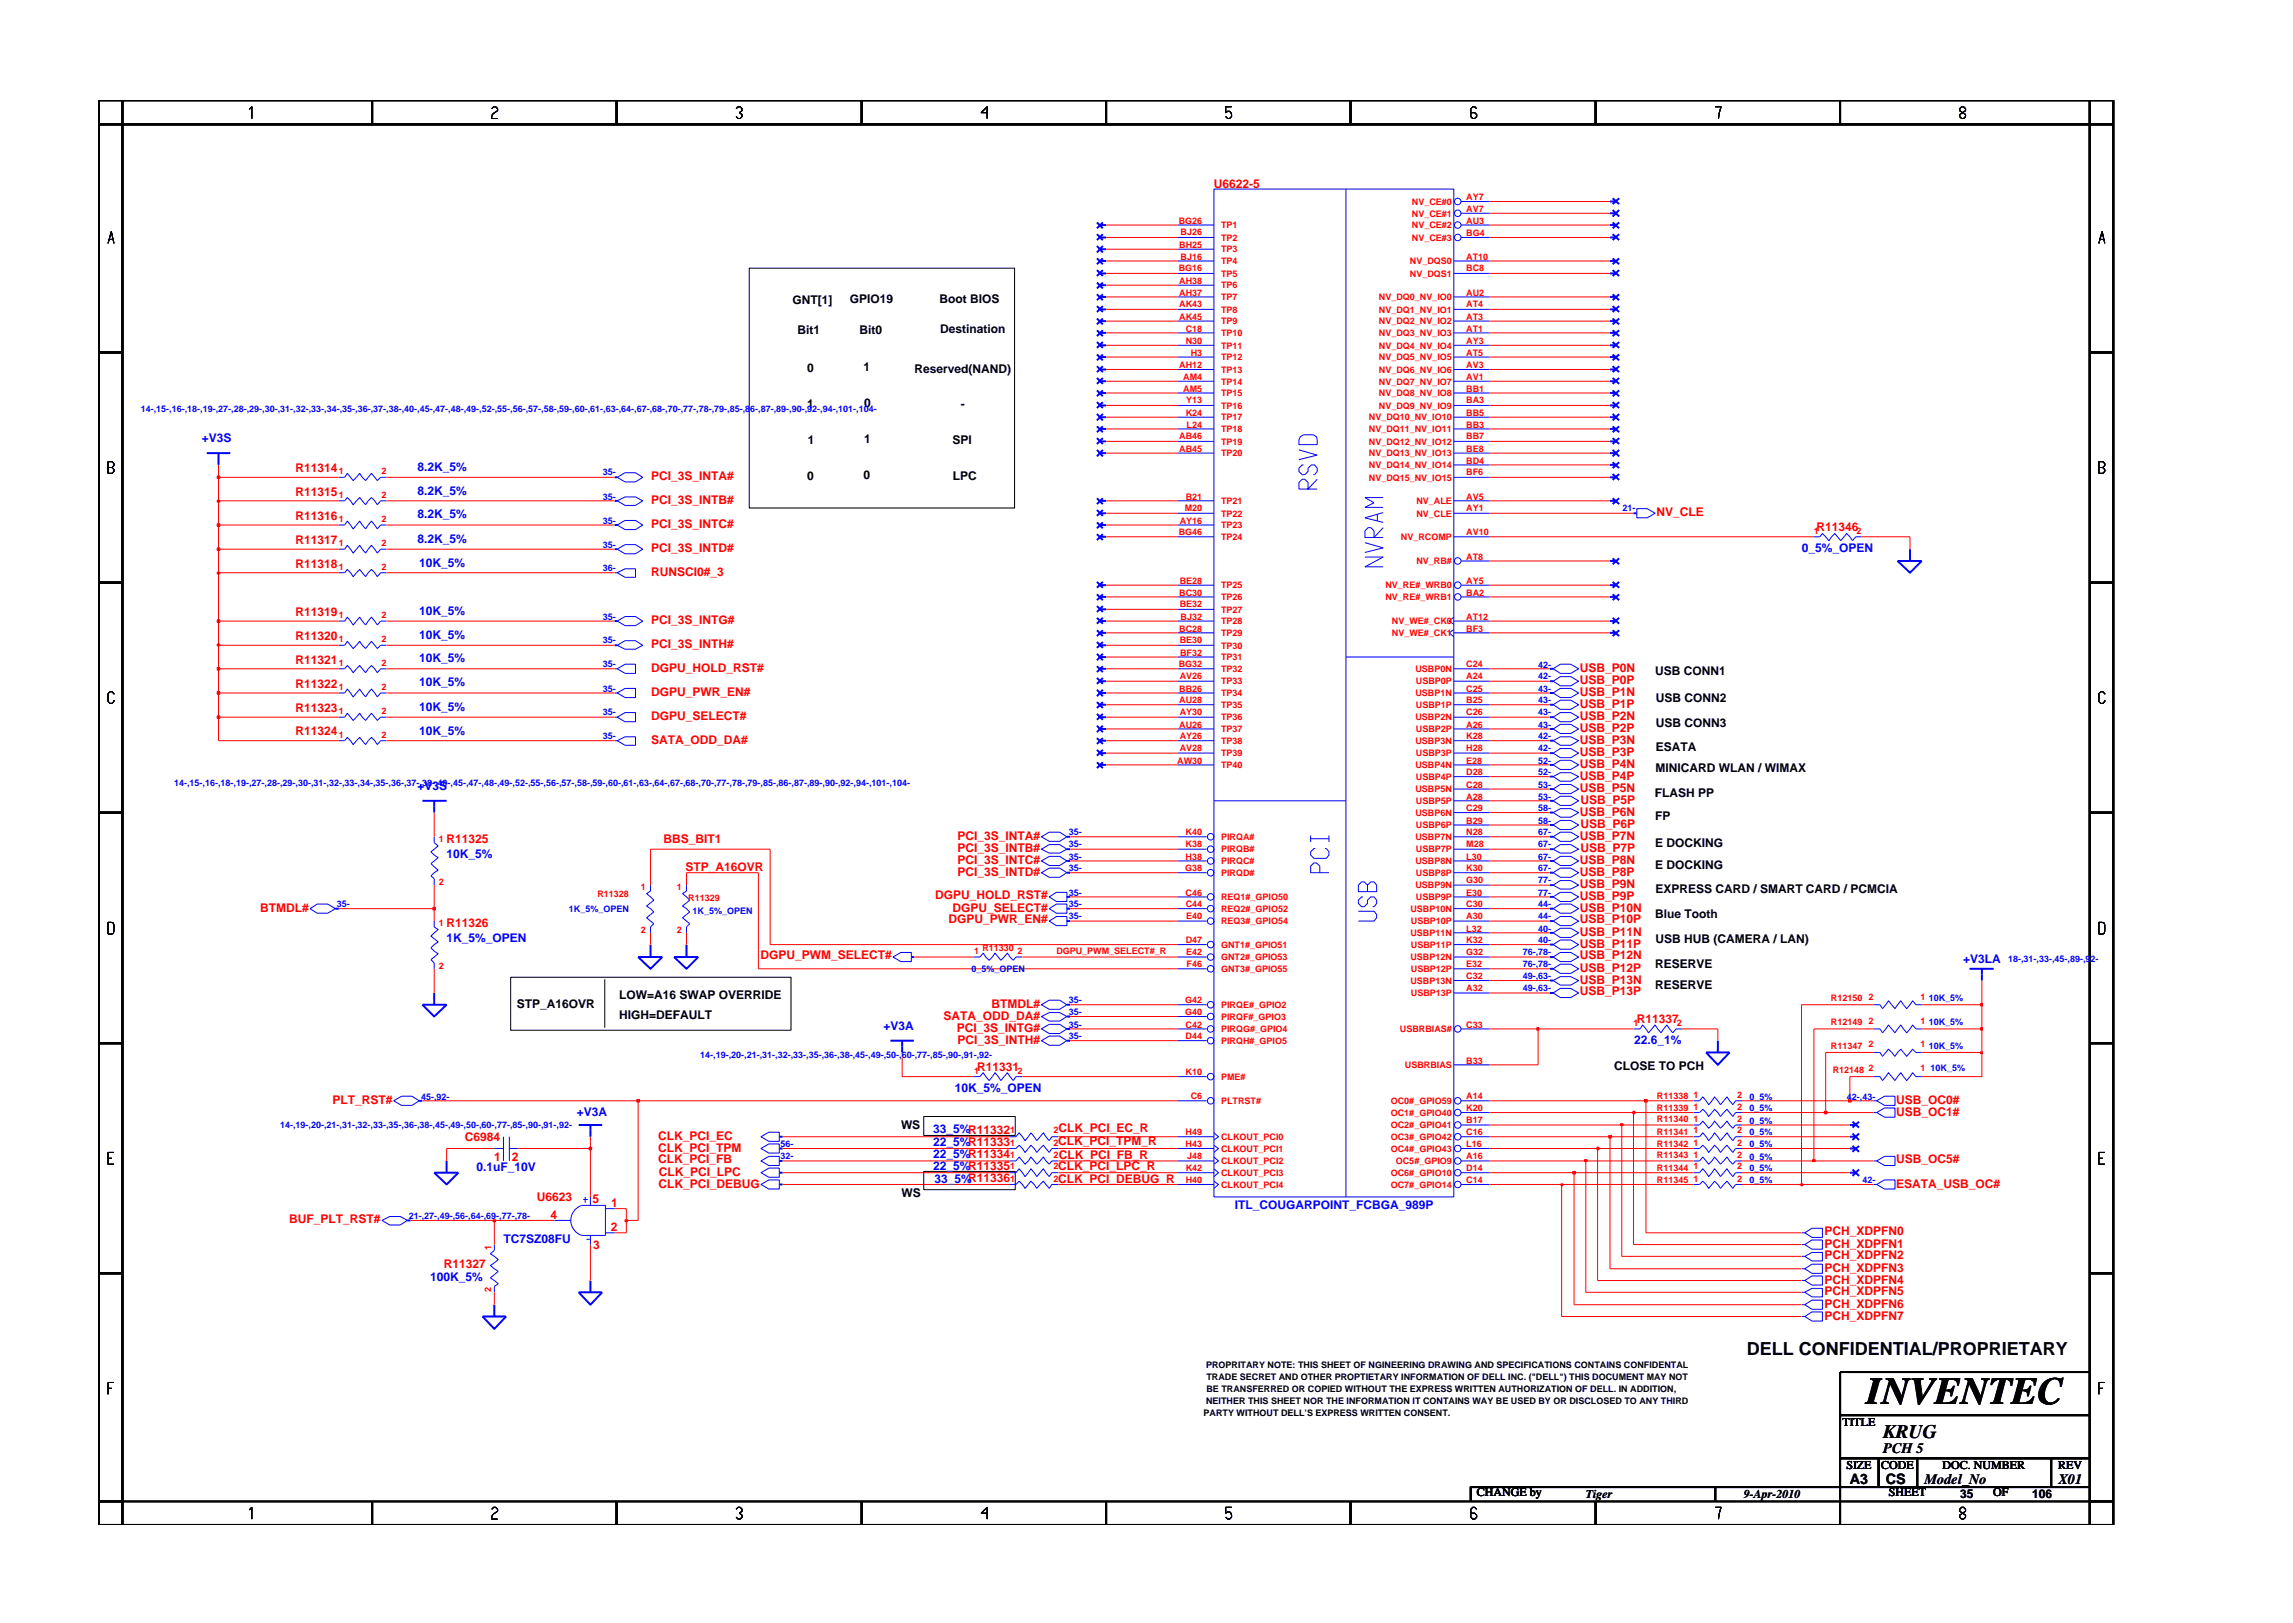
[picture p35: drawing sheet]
<svg xmlns="http://www.w3.org/2000/svg" width="297mm" height="210mm" viewBox="0 0 297 210" stroke-linecap="round" stroke-linejoin="round" font-family="sans-serif">
<defs><g id="words">
<text font-size="5" x="241.8" y="181.9">INVENTEC</text>
<text font-size="2.5" x="244" y="186.3">KRUG</text>
<text font-size="2.3" x="226.3" y="175.5">DELL CONFIDENTIAL/PROPRIETARY</text>
<g font-size="1.9">
<text x="244" y="188.2">PCH 5</text>
<text x="239.6" y="192.2">A3</text>
<text x="244.3" y="192.3">CS</text>
<text x="249.3" y="192.2">Model_No</text>
<text x="266.6" y="192.2">X01</text>
</g>
<g font-size="1.6" fill="#f00">
<text x="157.3" y="24.3">U6622-5</text>
<text x="38.3" y="64.2">R11315</text>
<text x="38.3" y="61.2">R11314</text>
<text x="84.4" y="65.3">PCI_3S_INTB#</text>
<text x="84.4" y="62.2">PCI_3S_INTA#</text>
<text x="38.3" y="67.3">R11316</text>
<text x="38.3" y="70.5">R11317</text>
<text x="84.4" y="68.4">PCI_3S_INTC#</text>
<text x="84.4" y="71.5">PCI_3S_INTD#</text>
<text x="214.6" y="66.8">NV_CLE</text>
<text x="235.3" y="68.8">R11346</text>
<text x="38.3" y="73.6">R11318</text>
<text x="84.4" y="74.6">RUNSCI0#_3</text>
<text x="38.3" y="79.8">R11319</text>
<text x="38.3" y="82.9">R11320</text>
<text x="84.4" y="80.9">PCI_3S_INTG#</text>
<text x="84.4" y="84">PCI_3S_INTH#</text>
<text x="38.3" y="89.1">R11322</text>
<text x="38.3" y="86">R11321</text>
<text x="84.4" y="87">DGPU_HOLD_RST#</text>
<text x="204.7" y="87">USB_P0N</text>
<text x="204.7" y="88.6">USB_P0P</text>
<text x="38.3" y="92.2">R11323</text>
<text x="38.3" y="95.3">R11324</text>
<text x="84.4" y="93.3">DGPU_SELECT#</text>
<text x="84.4" y="90.2">DGPU_PWR_EN#</text>
<text x="204.7" y="94.8">USB_P2P</text>
<text x="204.7" y="93.2">USB_P2N</text>
<text x="204.7" y="90.2">USB_P1N</text>
<text x="204.7" y="91.7">USB_P1P</text>
<text x="84.4" y="96.4">SATA_ODD_DA#</text>
<text x="204.7" y="96.4">USB_P3N</text>
<text x="204.7" y="97.9">USB_P3P</text>
<text x="204.7" y="101">USB_P4P</text>
<text x="204.7" y="99.5">USB_P4N</text>
<text x="204.7" y="105.7">USB_P6N</text>
<text x="204.7" y="102.6">USB_P5N</text>
<text x="204.8" y="104.1">USB_P5P</text>
<text x="204.8" y="107.3">USB_P6P</text>
<text x="57.9" y="109.2">R11325</text>
<text x="85.9" y="109.2">BBS_BIT1</text>
<text x="88.8" y="112.9">STP_A16OVR</text>
<text x="124" y="108.8">PCI_3S_INTA#</text>
<text x="124" y="110.3">PCI_3S_INTB#</text>
<text x="124" y="111.9">PCI_3S_INTC#</text>
<text x="124" y="113.5">PCI_3S_INTD#</text>
<text x="204.7" y="113.5">USB_P8P</text>
<text x="204.7" y="111.9">USB_P8N</text>
<text x="204.7" y="108.8">USB_P7N</text>
<text x="204.8" y="110.3">USB_P7P</text>
<text x="33.7" y="118.1">BTMDL#</text>
<text x="121.2" y="116.5">DGPU_HOLD_RST#</text>
<text x="122.9" y="119.6">DGPU_PWR_EN#</text>
<text x="123.4" y="118.1">DGPU_SELECT#</text>
<text x="204.7" y="118.1">USB_P10N</text>
<text x="204.7" y="115">USB_P9N</text>
<text x="204.7" y="116.6">USB_P9P</text>
<text x="204.7" y="119.6">USB_P10P</text>
<text x="57.9" y="120.1">R11326</text>
<text x="98.5" y="124.3">DGPU_PWM_SELECT#</text>
<text x="204.7" y="121.2">USB_P11N</text>
<text x="204.7" y="122.8">USB_P11P</text>
<text x="204.7" y="124.3">USB_P12N</text>
<text x="204.7" y="125.9">USB_P12P</text>
<text x="128.4" y="130.6">BTMDL#</text>
<text x="204.7" y="127.4">USB_P13N</text>
<text x="204.7" y="128.9">USB_P13P</text>
<text x="122.2" y="132.1">SATA_ODD_DA#</text>
<text x="123.9" y="133.7">PCI_3S_INTG#</text>
<text x="124" y="135.2">PCI_3S_INTH#</text>
<text x="212" y="132.5">R11337</text>
<text x="43.1" y="143">PLT_RST#</text>
<text x="126.6" y="138.7">R11331</text>
<text x="245.6" y="143">USB_OC0#</text>
<text x="60.2" y="147.8">C6984</text>
<text x="85.3" y="149.2">CLK_PCI_TPM</text>
<text x="85.3" y="147.7">CLK_PCI_EC</text>
<text x="137.1" y="148.3">CLK_PCI_TPM_R</text>
<text x="137.1" y="146.6">CLK_PCI_EC_R</text>
<text x="245.6" y="144.5">USB_OC1#</text>
<text x="64" y="150.4">1</text>
<text x="66.3" y="150.4">2</text>
<text x="69.5" y="155.6">U6623</text>
<text x="76.7" y="155.8">5</text>
<text x="85.3" y="150.7">CLK_PCI_FB</text>
<text x="85.3" y="153.8">CLK_PCI_DEBUG</text>
<text x="85.3" y="152.3">CLK_PCI_LPC</text>
<text x="137.1" y="151.6">CLK_PCI_LPC_R</text>
<text x="137.1" y="153.2">CLK_PCI_DEBUG_R</text>
<text x="137.2" y="150.1">CLK_PCI_FB_R</text>
<text x="245.6" y="153.8">ESATA_USB_OC#</text>
<text x="245.6" y="150.7">USB_OC5#</text>
<text x="37.5" y="158.5">BUF_PLT_RST#</text>
<text x="71.3" y="157.9">4</text>
<text x="76.8" y="161.8">3</text>
<text x="79.1" y="159.5">2</text>
<text x="79.2" y="156.4">1</text>
<text x="236.3" y="160">PCH_XDPFN0</text>
<text x="236.3" y="161.6">PCH_XDPFN1</text>
<text x="57.5" y="164.2">R11327</text>
<text x="236.3" y="163.2">PCH_XDPFN2</text>
<text x="236.3" y="164.8">PCH_XDPFN3</text>
<text x="236.3" y="166.3">PCH_XDPFN4</text>
<text x="236.3" y="167.8">PCH_XDPFN5</text>
<text x="236.3" y="170.9">PCH_XDPFN7</text>
<text x="236.3" y="169.4">PCH_XDPFN6</text>
</g>
<g font-size="1.6">
<text x="102.7" y="39.4">GNT[1]</text>
<text x="110.1" y="39.3">GPIO19</text>
<text x="121.7" y="39.3">Boot BIOS</text>
<text x="103.3" y="43.3">Bit1</text>
<text x="111.3" y="43.3">Bit0</text>
<text x="121.8" y="43.1">Destination</text>
<text x="104.6" y="52.9">1</text>
<text x="104.6" y="48.2">0</text>
<text x="111.9" y="48">1</text>
<text x="111.9" y="52.7">0</text>
<text x="118.5" y="48.3">Reserved(NAND)</text>
<text x="124.5" y="52.8">-</text>
<text x="104.7" y="57.6">1</text>
<text x="111.9" y="57.4">1</text>
<text x="123.4" y="57.6">SPI</text>
<text x="104.6" y="62.2">0</text>
<text x="111.9" y="62.1">0</text>
<text x="123.4" y="62.2">LPC</text>
<text x="214.4" y="87.5">USB CONN1</text>
<text x="214.5" y="94.2">USB CONN3</text>
<text x="214.5" y="90.9">USB CONN2</text>
<text x="214.5" y="100">MINICARD WLAN / WIMAX</text>
<text x="214.5" y="97.3">ESATA</text>
<text x="214.4" y="103.3">FLASH PP</text>
<text x="214.4" y="106.3">FP</text>
<text x="214.4" y="112.6">E DOCKING</text>
<text x="214.4" y="109.7">E DOCKING</text>
<text x="214.4" y="119">Blue Tooth</text>
<text x="214.4" y="115.7">EXPRESS CARD / SMART CARD / PCMCIA</text>
<text x="214.4" y="125.4">RESERVE</text>
<text x="214.5" y="122.2">USB HUB (CAMERA / LAN)</text>
<text x="66.9" y="130.6">STP_A16OVR</text>
<text x="80.2" y="129.5">LOW=A16 SWAP OVERRIDE</text>
<text x="80.2" y="132">HIGH=DEFAULT</text>
<text x="214.4" y="128.2">RESERVE</text>
<text x="209.1" y="138.6">CLOSE TO PCH</text>
<text x="116.7" y="146.3">WS</text>
<text x="116.8" y="155.1">WS</text>
<text x="238.7" y="184.8">TITLE</text>
<text x="239.2" y="190.4">SIZE</text>
<text x="243.7" y="190.4">CODE</text>
<text x="251.7" y="190.4">DOC. NUMBER</text>
<text x="266.6" y="190.4">REV</text>
<text x="191.3" y="193.8">CHANGE by</text>
<text x="205.4" y="194.1">Tiger</text>
<text x="225.9" y="194.1">9-Apr-2010</text>
<text x="244.7" y="193.8">SHEET</text>
<text x="253.9" y="194.1">35</text>
<text x="258.2" y="193.8">OF</text>
<text x="263.3" y="194.1">106</text>
</g>
<g font-size="1.6" fill="#00f">
<text x="26.2" y="57.3">+V3S</text>
<text x="54.1" y="64.1">8.2K_5%</text>
<text x="54.1" y="61">8.2K_5%</text>
<text x="54.1" y="67.2">8.2K_5%</text>
<text x="54.1" y="70.3">8.2K_5%</text>
<text x="233.4" y="71.5">0_5%_OPEN</text>
<text x="54.3" y="73.4">10K_5%</text>
<text x="54.3" y="79.6">10K_5%</text>
<text x="54.3" y="82.7">10K_5%</text>
<text x="54.3" y="88.9">10K_5%</text>
<text x="54.3" y="85.8">10K_5%</text>
<text x="54.3" y="95.2">10K_5%</text>
<text x="54.3" y="92.1">10K_5%</text>
<text x="54.1" y="102.4">+V3S</text>
<text x="57.9" y="111.1">10K_5%</text>
<text x="57.9" y="122">1K_5%_OPEN</text>
<text x="254.3" y="124.7">+V3LA</text>
<text x="114.5" y="133.4">+V3A</text>
<text x="211.7" y="135.2">22.6_1%</text>
<text x="123.7" y="141.4">10K_5%_OPEN</text>
<text x="74.7" y="144.5">+V3A</text>
<text x="120.9" y="148.4">22_5%R11333</text>
<text x="120.9" y="146.8">33_5%R11332</text>
<text x="61.7" y="151.8">0.1uF_10V</text>
<text x="120.9" y="151.6">22_5%R11335</text>
<text x="120.9" y="150.1">22_5%R11334</text>
<text x="121.1" y="153.2">33_5%R11336</text>
<text x="65.2" y="161.1">TC7SZ08FU</text>
<text x="160" y="156.6">ITL_COUGARPOINT_FCBGA_989P</text>
<text x="55.7" y="165.9">100K_5%</text>
</g>
<g font-size="1.2" fill="#f00">
<text x="152.7" y="29">BG26</text>
<text x="158.2" y="29.6">TP1</text>
<text x="182.9" y="26.5">NV_CE#0</text>
<text x="182.9" y="28.1">NV_CE#1</text>
<text x="182.9" y="29.6">NV_CE#2</text>
<text x="189.9" y="25.9">AY7</text>
<text x="189.9" y="27.5">AV7</text>
<text x="189.9" y="29">AU3</text>
<text x="152.7" y="35.2">BG16</text>
<text x="152.8" y="32.1">BH25</text>
<text x="152.9" y="33.6">BJ16</text>
<text x="152.9" y="30.5">BJ26</text>
<text x="158.2" y="31.2">TP2</text>
<text x="158.2" y="34.2">TP4</text>
<text x="158.2" y="35.8">TP5</text>
<text x="158.2" y="32.7">TP3</text>
<text x="182.6" y="34.2">NV_DQS0</text>
<text x="182.6" y="35.8">NV_DQS1</text>
<text x="182.9" y="31.2">NV_CE#3</text>
<text x="189.9" y="33.6">AT10</text>
<text x="189.9" y="35.2">BC8</text>
<text x="189.9" y="30.5">BG4</text>
<text x="152.8" y="36.8">AH38</text>
<text x="152.8" y="38.3">AH37</text>
<text x="152.8" y="39.8">AK43</text>
<text x="152.8" y="41.4">AK45</text>
<text x="158.2" y="37.4">TP6</text>
<text x="158.2" y="38.9">TP7</text>
<text x="158.2" y="40.5">TP8</text>
<text x="178.6" y="38.9">NV_DQ0_NV_IO0</text>
<text x="178.6" y="40.5">NV_DQ1_NV_IO1</text>
<text x="189.9" y="38.3">AU2</text>
<text x="189.9" y="39.8">AT4</text>
<text x="189.9" y="41.4">AT3</text>
<text x="152.8" y="47.6">AH12</text>
<text x="153.6" y="43">C18</text>
<text x="153.6" y="44.6">N30</text>
<text x="154.2" y="46.1">H3</text>
<text x="158.2" y="43.5">TP10</text>
<text x="158.2" y="45.2">TP11</text>
<text x="158.2" y="46.7">TP12</text>
<text x="158.2" y="42">TP9</text>
<text x="178.6" y="45.2">NV_DQ4_NV_IO4</text>
<text x="178.6" y="46.7">NV_DQ5_NV_IO5</text>
<text x="178.6" y="42">NV_DQ2_NV_IO2</text>
<text x="178.6" y="43.5">NV_DQ3_NV_IO3</text>
<text x="189.9" y="46.1">AT5</text>
<text x="189.9" y="47.6">AV3</text>
<text x="189.9" y="43">AT1</text>
<text x="189.9" y="44.6">AY3</text>
<text x="153.3" y="49.2">AM4</text>
<text x="153.3" y="50.7">AM5</text>
<text x="153.6" y="53.9">K24</text>
<text x="153.7" y="52.3">Y13</text>
<text x="158.2" y="48.3">TP13</text>
<text x="158.2" y="49.8">TP14</text>
<text x="158.2" y="51.3">TP15</text>
<text x="158.2" y="52.9">TP16</text>
<text x="178.6" y="48.3">NV_DQ6_NV_IO6</text>
<text x="178.6" y="49.8">NV_DQ7_NV_IO7</text>
<text x="178.6" y="51.3">NV_DQ8_NV_IO8</text>
<text x="178.6" y="52.9">NV_DQ9_NV_IO9</text>
<text x="189.9" y="49.2">AV1</text>
<text x="189.9" y="50.7">BB1</text>
<text x="189.9" y="52.3">BA3</text>
<text x="189.9" y="53.9">BB5</text>
<text x="152.8" y="56.9">AB46</text>
<text x="152.8" y="58.5">AB45</text>
<text x="153.7" y="55.4">L24</text>
<text x="158.2" y="56">TP18</text>
<text x="158.2" y="57.6">TP19</text>
<text x="158.2" y="59.1">TP20</text>
<text x="158.2" y="54.5">TP17</text>
<text x="177.3" y="54.5">NV_DQ10_NV_IO10</text>
<text x="177.3" y="56">NV_DQ11_NV_IO11</text>
<text x="177.3" y="57.6">NV_DQ12_NV_IO12</text>
<text x="177.3" y="59.1">NV_DQ13_NV_IO13</text>
<text x="189.9" y="55.4">BB3</text>
<text x="189.9" y="56.9">BB7</text>
<text x="189.9" y="58.5">BE8</text>
<text x="43.9" y="64.5">1</text>
<text x="43.9" y="61.4">1</text>
<text x="49.4" y="64.5">2</text>
<text x="49.4" y="61.4">2</text>
<text x="153.6" y="64.7">B21</text>
<text x="158.2" y="65.3">TP21</text>
<text x="177.3" y="60.6">NV_DQ14_NV_IO14</text>
<text x="177.3" y="62.3">NV_DQ15_NV_IO15</text>
<text x="183.5" y="65.3">NV_ALE</text>
<text x="189.9" y="60.1">BD4</text>
<text x="189.9" y="61.6">BF6</text>
<text x="189.9" y="64.7">AV5</text>
<text x="43.9" y="67.7">1</text>
<text x="43.9" y="70.7">1</text>
<text x="49.4" y="67.7">2</text>
<text x="49.4" y="70.7">2</text>
<text x="152.7" y="69.4">BG46</text>
<text x="152.8" y="67.8">AY16</text>
<text x="153.5" y="66.2">M20</text>
<text x="158.2" y="66.9">TP22</text>
<text x="158.2" y="68.4">TP23</text>
<text x="158.2" y="70">TP24</text>
<text x="181.5" y="70">NV_RCOMP</text>
<text x="183.5" y="66.9">NV_CLE</text>
<text x="189.9" y="69.4">AV10</text>
<text x="189.9" y="66.2">AY1</text>
<text x="235" y="69.2">1</text>
<text x="240.5" y="69.2">2</text>
<text x="43.9" y="73.9">1</text>
<text x="49.4" y="73.9">2</text>
<text x="152.8" y="77.2">BC30</text>
<text x="152.8" y="75.6">BE28</text>
<text x="158.2" y="76.2">TP25</text>
<text x="158.2" y="77.8">TP26</text>
<text x="179.5" y="77.8">NV_RE#_WRB1</text>
<text x="179.5" y="76.2">NV_RE#_WRB0</text>
<text x="183.5" y="73.1">NV_RB#</text>
<text x="189.9" y="77.2">BA2</text>
<text x="189.9" y="72.5">AT8</text>
<text x="189.9" y="75.6">AY5</text>
<text x="43.9" y="80">1</text>
<text x="43.9" y="83.2">1</text>
<text x="49.4" y="80">2</text>
<text x="49.4" y="83.2">2</text>
<text x="152.8" y="81.8">BC28</text>
<text x="152.8" y="78.7">BE32</text>
<text x="152.8" y="83.3">BE30</text>
<text x="152.9" y="80.3">BJ32</text>
<text x="158.2" y="79.4">TP27</text>
<text x="158.2" y="80.9">TP28</text>
<text x="158.2" y="82.4">TP29</text>
<text x="180.3" y="80.9">NV_WE#_CK0</text>
<text x="180.3" y="82.4">NV_WE#_CK1</text>
<text x="189.9" y="80.3">AT12</text>
<text x="189.9" y="81.8">BF3</text>
<text x="43.9" y="89.4">1</text>
<text x="43.9" y="86.3">1</text>
<text x="49.4" y="89.4">2</text>
<text x="49.4" y="86.3">2</text>
<text x="152.7" y="86.5">BG32</text>
<text x="152.8" y="89.6">BB26</text>
<text x="152.8" y="88">AV26</text>
<text x="152.9" y="84.9">BF32</text>
<text x="158.2" y="84">TP30</text>
<text x="158.2" y="85.5">TP31</text>
<text x="158.2" y="87.1">TP32</text>
<text x="158.2" y="88.7">TP33</text>
<text x="183.3" y="87.1">USBP0N</text>
<text x="183.4" y="88.7">USBP0P</text>
<text x="189.9" y="86.5">C24</text>
<text x="189.9" y="88">A24</text>
<text x="189.9" y="89.6">C25</text>
<text x="43.9" y="92.5">1</text>
<text x="43.9" y="95.6">1</text>
<text x="49.4" y="92.5">2</text>
<text x="49.4" y="95.6">2</text>
<text x="152.8" y="94.3">AU26</text>
<text x="152.8" y="91.1">AU28</text>
<text x="152.8" y="95.8">AY26</text>
<text x="152.8" y="92.7">AY30</text>
<text x="158.2" y="93.3">TP36</text>
<text x="158.2" y="94.9">TP37</text>
<text x="158.2" y="90.2">TP34</text>
<text x="158.2" y="91.7">TP35</text>
<text x="183.3" y="90.2">USBP1N</text>
<text x="183.3" y="93.3">USBP2N</text>
<text x="183.4" y="91.7">USBP1P</text>
<text x="183.4" y="94.9">USBP2P</text>
<text x="189.9" y="91.1">B25</text>
<text x="189.9" y="92.7">C26</text>
<text x="189.9" y="94.3">A26</text>
<text x="189.9" y="95.8">K28</text>
<text x="152.5" y="98.9">AW30</text>
<text x="152.8" y="97.3">AV28</text>
<text x="158.2" y="96.4">TP38</text>
<text x="158.2" y="98">TP39</text>
<text x="158.2" y="99.5">TP40</text>
<text x="183.3" y="96.4">USBP3N</text>
<text x="183.3" y="99.5">USBP4N</text>
<text x="183.4" y="98">USBP3P</text>
<text x="183.4" y="101">USBP4P</text>
<text x="189.9" y="97.3">H28</text>
<text x="189.9" y="98.9">E28</text>
<text x="189.9" y="100.4">D28</text>
<text x="183.3" y="102.6">USBP5N</text>
<text x="183.3" y="105.7">USBP6N</text>
<text x="183.4" y="104.2">USBP5P</text>
<text x="183.4" y="107.3">USBP6P</text>
<text x="189.9" y="102.1">C28</text>
<text x="189.9" y="103.6">A28</text>
<text x="189.9" y="105.1">C29</text>
<text x="189.9" y="106.7">B29</text>
<text x="56.8" y="109.1">1</text>
<text x="153.5" y="112.9">G38</text>
<text x="153.6" y="108.2">K40</text>
<text x="153.6" y="109.8">K38</text>
<text x="153.6" y="111.4">H38</text>
<text x="158.2" y="108.8">PIRQA#</text>
<text x="158.2" y="110.4">PIRQB#</text>
<text x="158.2" y="112">PIRQC#</text>
<text x="158.2" y="113.5">PIRQD#</text>
<text x="183.3" y="108.8">USBP7N</text>
<text x="183.3" y="112">USBP8N</text>
<text x="183.4" y="110.4">USBP7P</text>
<text x="183.4" y="113.5">USBP8P</text>
<text x="189.9" y="108.2">N28</text>
<text x="189.9" y="109.8">M28</text>
<text x="189.9" y="111.4">L30</text>
<text x="189.9" y="112.9">K30</text>
<text x="56.8" y="119.9">1</text>
<text x="56.8" y="114.7">2</text>
<text x="77.4" y="116.2">R11328</text>
<text x="83" y="115.3">1</text>
<text x="87.7" y="115.3">1</text>
<text x="89.2" y="116.7">R11329</text>
<text x="153.6" y="116">C46</text>
<text x="153.6" y="117.5">C44</text>
<text x="153.7" y="119.1">E40</text>
<text x="158.2" y="116.6">REQ1#_GPIO50</text>
<text x="158.2" y="118.1">REQ2#_GPIO52</text>
<text x="158.2" y="119.7">REQ3#_GPIO54</text>
<text x="182.7" y="118.1">USBP10N</text>
<text x="182.8" y="119.7">USBP10P</text>
<text x="183.3" y="115.1">USBP9N</text>
<text x="183.4" y="116.6">USBP9P</text>
<text x="189.9" y="117.5">C30</text>
<text x="189.9" y="119.1">A30</text>
<text x="189.9" y="114.4">G30</text>
<text x="189.9" y="116">E30</text>
<text x="56.8" y="125.5">2</text>
<text x="83" y="120.8">2</text>
<text x="87.7" y="120.8">2</text>
<text x="126.2" y="123.6">1</text>
<text x="127.3" y="123.2">R11330</text>
<text x="131.8" y="123.6">2</text>
<text x="136.8" y="123.6">DGPU_PWM_SELECT#_R</text>
<text x="153.6" y="122.2">D47</text>
<text x="153.7" y="123.7">E42</text>
<text x="153.7" y="125.3">F46</text>
<text x="158.2" y="122.8">GNT1#_GPIO51</text>
<text x="158.2" y="124.4">GNT2#_GPIO53</text>
<text x="158.2" y="125.9">GNT3#_GPIO55</text>
<text x="182.7" y="121.3">USBP11N</text>
<text x="182.7" y="124.4">USBP12N</text>
<text x="182.8" y="122.8">USBP11P</text>
<text x="182.8" y="125.9">USBP12P</text>
<text x="189.9" y="120.7">L32</text>
<text x="189.9" y="122.2">K32</text>
<text x="189.9" y="123.7">G32</text>
<text x="189.9" y="125.3">E32</text>
<text x="153.5" y="130">G42</text>
<text x="153.5" y="131.5">G40</text>
<text x="158.2" y="130.6">PIRQE#_GPIO2</text>
<text x="182.7" y="127.5">USBP13N</text>
<text x="182.8" y="129.1">USBP13P</text>
<text x="189.9" y="126.9">C32</text>
<text x="189.9" y="128.4">A32</text>
<text x="237.2" y="129.7">R12150</text>
<text x="242" y="129.5">2</text>
<text x="248.8" y="129.5">1</text>
<text x="153.6" y="133.1">C42</text>
<text x="153.6" y="134.6">D44</text>
<text x="158.2" y="132.1">PIRQF#_GPIO3</text>
<text x="158.2" y="133.7">PIRQG#_GPIO4</text>
<text x="158.2" y="135.2">PIRQH#_GPIO5</text>
<text x="181.3" y="133.7">USBRBIAS#</text>
<text x="189.9" y="137.8">B33</text>
<text x="189.9" y="133.1">C33</text>
<text x="211.6" y="132.9">1</text>
<text x="217.2" y="132.9">2</text>
<text x="237.2" y="135.9">R11347</text>
<text x="237.2" y="132.8">R12149</text>
<text x="242" y="132.6">2</text>
<text x="242" y="135.7">2</text>
<text x="248.8" y="132.6">1</text>
<text x="248.8" y="135.7">1</text>
<text x="126.2" y="139.1">1</text>
<text x="131.8" y="139.1">2</text>
<text x="153.6" y="139.3">K10</text>
<text x="154.2" y="142.4">C6</text>
<text x="158.2" y="143">PLTRST#</text>
<text x="158.2" y="139.9">PME#</text>
<text x="180.2" y="143">OC0#_GPIO59</text>
<text x="182" y="138.4">USBRBIAS</text>
<text x="189.9" y="142.4">A14</text>
<text x="189.9" y="144">K20</text>
<text x="214.6" y="142.4">R11338</text>
<text x="214.7" y="143.9">R11339</text>
<text x="219.4" y="142.2">1</text>
<text x="219.4" y="143.8">1</text>
<text x="225" y="142.2">2</text>
<text x="225" y="143.8">2</text>
<text x="237.4" y="139.1">R12148</text>
<text x="242" y="138.8">2</text>
<text x="248.8" y="138.8">1</text>
<text x="130.8" y="146.8">1</text>
<text x="130.8" y="150">1</text>
<text x="130.8" y="148.4">1</text>
<text x="136.5" y="146.8">2</text>
<text x="136.5" y="150">2</text>
<text x="136.5" y="148.4">2</text>
<text x="153.6" y="147.1">H49</text>
<text x="153.6" y="148.6">H43</text>
<text x="158.2" y="147.7">CLKOUT_PCI0</text>
<text x="158.2" y="149.2">CLKOUT_PCI1</text>
<text x="180.2" y="144.6">OC1#_GPIO40</text>
<text x="180.2" y="146.2">OC2#_GPIO41</text>
<text x="180.2" y="147.7">OC3#_GPIO42</text>
<text x="180.2" y="149.2">OC4#_GPIO43</text>
<text x="189.9" y="145.5">B17</text>
<text x="189.9" y="147.1">C16</text>
<text x="189.9" y="148.6">L16</text>
<text x="214.6" y="147">R11341</text>
<text x="214.6" y="145.4">R11340</text>
<text x="214.7" y="148.5">R11342</text>
<text x="219.4" y="146.8">1</text>
<text x="219.4" y="150">1</text>
<text x="219.4" y="148.4">1</text>
<text x="219.4" y="145.3">1</text>
<text x="225" y="146.8">2</text>
<text x="225" y="150">2</text>
<text x="225" y="145.3">2</text>
<text x="225" y="148.4">2</text>
<text x="130.8" y="153.1">1</text>
<text x="130.8" y="151.5">1</text>
<text x="136.5" y="153.1">2</text>
<text x="136.5" y="151.5">2</text>
<text x="153.6" y="151.8">K42</text>
<text x="153.6" y="153.3">H40</text>
<text x="153.8" y="150.1">J48</text>
<text x="158.2" y="150.8">CLKOUT_PCI2</text>
<text x="158.2" y="152.3">CLKOUT_PCI3</text>
<text x="158.2" y="153.9">CLKOUT_PCI4</text>
<text x="180.2" y="153.9">OC7#_GPIO14</text>
<text x="180.2" y="152.3">OC6#_GPIO10</text>
<text x="180.8" y="150.8">OC5#_GPIO9</text>
<text x="189.9" y="150.1">A16</text>
<text x="189.9" y="151.8">D14</text>
<text x="189.9" y="153.3">C14</text>
<text x="214.6" y="150.1">R11343</text>
<text x="214.6" y="153.2">R11345</text>
<text x="214.6" y="151.7">R11344</text>
<text x="219.4" y="153.1">1</text>
<text x="219.4" y="151.5">1</text>
<text x="225" y="151.5">2</text>
<text x="225" y="153.1">2</text>
<text x="63.6" y="161.9" transform="rotate(-90 63.6 161.9)">1</text>
<text x="63.6" y="167.4" transform="rotate(-90 63.6 167.4)">2</text>
</g>
<g font-size="1.2" fill="#00f">
<text x="18.2" y="53.4">14-,15-,16-,18-,19-,27-,28-,29-,30-,31-,32-,33-,34-,35-,36-,37-,38-,40-,45-,47-,48-,49-,52-,55-,56-,57-,58-,59-,60-,61-,63-,64-,67-,68-,70-,77-,78-,79-,85-,86-,87-,89-,90-,92-,94-,101-,104-</text>
<text x="78.1" y="61.6">35-</text>
<text x="78.1" y="64.7">35-</text>
<text x="78.1" y="67.8">35-</text>
<text x="78.1" y="71">35-</text>
<text x="210.2" y="66.2">21-</text>
<text x="78.1" y="74">36-</text>
<text x="78.1" y="83.3">35-</text>
<text x="78.1" y="80.3">35-</text>
<text x="78.1" y="86.5">35-</text>
<text x="78.1" y="89.6">35-</text>
<text x="199.3" y="89.6">43-</text>
<text x="199.3" y="88">42-</text>
<text x="199.3" y="86.5">42-</text>
<text x="78.1" y="92.7">35-</text>
<text x="78.1" y="95.8">35-</text>
<text x="199.3" y="91.1">43-</text>
<text x="199.3" y="95.8">42-</text>
<text x="199.3" y="94.3">43-</text>
<text x="199.3" y="92.7">43-</text>
<text x="22.6" y="101.9">14-,15-,16-,18-,19-,27-,28-,29-,30-,31-,32-,33-,34-,35-,36-,37-,38-,40-,45-,47-,48-,49-,52-,55-,56-,57-,58-,59-,60-,61-,63-,64-,67-,68-,70-,77-,78-,79-,85-,86-,87-,89-,90-,92-,94-,101-,104-</text>
<text x="199.3" y="98.9">52-</text>
<text x="199.3" y="100.4">52-</text>
<text x="199.3" y="97.3">42-</text>
<text x="199.3" y="106.7">58-</text>
<text x="199.3" y="102.1">53-</text>
<text x="199.3" y="103.6">53-</text>
<text x="199.3" y="105.1">58-</text>
<text x="138.5" y="111.4">35-</text>
<text x="138.5" y="108.2">35-</text>
<text x="138.5" y="109.8">35-</text>
<text x="138.5" y="112.9">35-</text>
<text x="199.3" y="108.2">67-</text>
<text x="199.3" y="109.8">67-</text>
<text x="199.3" y="111.4">67-</text>
<text x="199.3" y="112.9">67-</text>
<text x="43.6" y="117.5">35-</text>
<text x="73.7" y="118.1">1K_5%_OPEN</text>
<text x="89.7" y="118.4">1K_5%_OPEN</text>
<text x="138.5" y="117.5">35-</text>
<text x="138.5" y="116">35-</text>
<text x="138.5" y="119.1">35-</text>
<text x="199.3" y="116">77-</text>
<text x="199.3" y="114.4">77-</text>
<text x="199.3" y="117.5">44-</text>
<text x="199.3" y="119.1">44-</text>
<text x="125.8" y="125.9">0_5%_OPEN</text>
<text x="197.3" y="125.3">76-,78-</text>
<text x="197.3" y="123.7">76-,78-</text>
<text x="199.3" y="120.7">40-</text>
<text x="199.3" y="122.2">40-</text>
<text x="260.1" y="124.6">18-,31-,33-,45-,89-,92-</text>
<text x="138.5" y="130">35-</text>
<text x="138.5" y="131.5">35-</text>
<text x="197.3" y="126.9">49-,63-</text>
<text x="197.3" y="128.4">49-,63-</text>
<text x="249.8" y="129.7">10K_5%</text>
<text x="90.7" y="137.1">14-,19-,20-,21-,31-,32-,33-,35-,36-,38-,45-,49-,50-,60-,77-,85-,90-,91-,92-</text>
<text x="138.5" y="133.1">35-</text>
<text x="138.5" y="134.6">35-</text>
<text x="249.8" y="135.8">10K_5%</text>
<text x="249.8" y="132.8">10K_5%</text>
<text x="54.6" y="142.4">45-,92-</text>
<text x="226.6" y="144">0_5%</text>
<text x="226.6" y="142.4">0_5%</text>
<text x="239.2" y="142.4">42-,43-</text>
<text x="250.1" y="138.8">10K_5%</text>
<text x="36.3" y="146.1">14-,19-,20-,21-,31-,32-,33-,35-,36-,38-,45-,49-,50-,60-,77-,85-,90-,91-,92-</text>
<text x="101.1" y="148.6">56-</text>
<text x="226.6" y="148.6">0_5%</text>
<text x="226.6" y="145.6">0_5%</text>
<text x="226.6" y="147.1">0_5%</text>
<text x="101.1" y="150.1">32-</text>
<text x="226.6" y="150.2">0_5%</text>
<text x="226.6" y="151.8">0_5%</text>
<text x="226.6" y="153.3">0_5%</text>
<text x="241.3" y="153.3">42-</text>
<text x="52.9" y="157.9">21-,27-,49-,56-,64-,69-,77-,78-</text>
</g>
<g font-size="1.2">
<text x="156.2" y="177.2">PROPRITARY NOTE: THIS SHEET OF NGINEERING DRAWING AND SPECIFICATIONS CONTAINS CONFIDENTAL</text>
<text x="156.3" y="178.8">TRADE SECRET AND OTHER PROPTIETARY INFORMATION OF DELL INC. (&quot;DELL&quot;) THIS DOCUMENT MAY NOT</text>
<text x="155.9" y="183.4">PARTY WITHOUT DELL’S EXPRESS WRITTEN CONSENT.</text>
<text x="156.2" y="181.9">NEITHER THIS SHEET NOR THE INFORMATION IT CONTAINS WAY BE USED BY OR DISCLOSED TO ANY THIRD</text>
<text x="156.3" y="180.3">BE TRANSFERRED OR COPIED WITHOUT THE EXPRESS WRITTEN AUTHORIZATION OF DELL. IN ADDITION,</text>
</g>
</g></defs>
<g fill="none" stroke="#00f" stroke-width=".25">
<path d="M142.1 31.9l.8 .8M142.1 38.1l.8 .8M142.1 35l.8 .8M142.1 33.5l.8 .7M142.1 30.3l.8 .8M142.1 39.7l.8 .7M142.1 36.6l.8 .8M142.1 28.8l.8 .8M142.5 32.3h.8M142.5 29.2h.8M142.5 38.5h.8M142.5 35.4h.8"/>
<path d="M142.5 33.8h.8M142.5 30.8h.8M142.5 36.9h.8M142.9 31.9l-.8 .8M142.9 38.1l-.8 .8M142.9 35l-.8 .8M142.9 33.5l-.8 .7M142.9 30.3l-.8 .8M142.9 39.7l-.8 .7M142.9 36.6l-.8 .8M142.9 28.8l-.8 .8M208.6 29.2h.7"/>
<path d="M208.6 38.5h.7M208.6 35.4h.7M208.6 26.1h.7M208.6 33.8h.7M208.6 30.8h.7M208.6 27.6h.7M208.9 28.8l.8 .8M208.9 35l.8 .8M208.9 25.7l.8 .7M208.9 39.7l.8 .7M208.9 27.2l.8 .9M208.9 33.5l.8 .7"/>
<path d="M208.9 38.1l.8 .8M208.9 30.3l.8 .8M209.7 28.8l-.8 .8M209.7 35l-.8 .8M209.7 25.7l-.8 .7M209.7 39.7l-.8 .7M209.7 27.2l-.8 .9M209.7 33.5l-.8 .7M209.7 38.1l-.8 .8M209.7 30.3l-.8 .8M26.8 58.7h3M28.3 58.7v1.5"/>
<path d="M142.1 56.8l.8 .7M142.1 45.9l.8 .8M142.1 55.2l.8 .8M142.1 44.3l.8 .8M142.1 49l.8 .7M142.1 42.8l.8 .7M142.1 58.3l.8 .8M142.1 41.3l.8 .7M142.1 53.6l.8 .9M142.1 50.6l.8 .7M142.1 52.1l.8 .8M142.1 47.4l.8 .8"/>
<path d="M142.5 57.2h.8M142.5 46.3h.8M142.5 55.6h.8M142.5 44.7h.8M142.5 47.9h.8M142.5 49.4h.8M142.5 43.1h.8M142.5 58.7h.8M142.5 41.6h.8M142.5 54h.8M142.5 40.1h.8M142.5 50.9h.8"/>
<path d="M142.5 52.5h.8M142.9 56.8l-.8 .7M142.9 45.9l-.8 .8M142.9 55.2l-.8 .8M142.9 44.3l-.8 .8M142.9 49l-.8 .7M142.9 42.8l-.8 .7M142.9 58.3l-.8 .8M142.9 41.3l-.8 .7M142.9 53.6l-.8 .9M142.9 50.6l-.8 .7M142.9 52.1l-.8 .8"/>
<path d="M142.9 47.4l-.8 .8M208.6 57.2h.7M208.6 46.3h.7M208.6 55.6h.7M208.6 44.7h.7M208.6 47.9h.7M208.6 49.4h.7M208.6 43.1h.7M208.6 58.7h.7M208.6 41.6h.7M208.6 54h.7M208.6 40.1h.7"/>
<path d="M208.6 50.9h.7M208.6 52.5h.7M208.9 44.3l.8 .8M208.9 47.4l.8 .8M208.9 49l.8 .7M208.9 56.8l.8 .7M208.9 59.9l.8 .7M208.9 58.3l.8 .8M208.9 50.6l.8 .7M208.9 45.9l.8 .8M208.9 52.1l.8 .8M208.9 41.3l.8 .7"/>
<path d="M208.9 55.2l.8 .8M208.9 53.6l.8 .9M208.9 42.8l.8 .7M209.7 44.3l-.8 .8M209.7 47.4l-.8 .8M209.7 49l-.8 .7M209.7 56.8l-.8 .7M209.7 59.9l-.8 .7M209.7 58.3l-.8 .8M209.7 50.6l-.8 .7M209.7 45.9l-.8 .8M209.7 52.1l-.8 .8"/>
<path d="M209.7 41.3l-.8 .7M209.7 55.2l-.8 .8M209.7 53.6l-.8 .9M209.7 42.8l-.8 .7M79.6 68h.4M79.6 64.9h.4M79.6 61.8h.4M79.6 71.1h.4M142.1 67.7l.8 .7M142.1 64.5l.8 .8M142.1 75.4l.8 .7M142.1 69.2l.8 .8"/>
<path d="M142.1 66.1l.8 .7M142.1 77l.8 .8M142.1 78.5l.8 .8M142.5 68h.8M142.5 75.8h.8M142.5 64.9h.8M142.5 66.5h.8M142.5 69.5h.8M142.5 77.3h.8M142.5 78.9h.8M142.9 67.7l-.8 .7M142.9 64.5l-.8 .8"/>
<path d="M142.9 75.4l-.8 .7M142.9 69.2l-.8 .8M142.9 66.1l-.8 .7M142.9 77l-.8 .8M142.9 78.5l-.8 .8M208.6 72.7h.7M208.6 75.8h.7M208.6 64.9h.7M208.6 60.2h.7M208.6 61.8h.7M208.6 77.3h.7M208.9 72.3l.8 .8"/>
<path d="M208.9 75.4l.8 .7M208.9 61.4l.8 .8M208.9 77l.8 .8M208.9 64.5l.8 .8M209.7 72.3l-.8 .8M209.7 75.4l-.8 .7M209.7 61.4l-.8 .8M209.7 77l-.8 .8M209.7 64.5l-.8 .8M211.6 66.5h.4M245.8 72.7h3.1l-1.5 1.5zM247.4 71.1v1.6"/>
<path d="M79.6 80.5h.4M79.6 83.6h.4M142.1 92.5l.8 .7M142.1 87.8l.8 .8M142.1 98.7l.8 .8M142.1 84.7l.8 .8M142.1 86.3l.8 .8M142.1 81.6l.8 .8M142.1 83.2l.8 .7M142.1 91l.8 .7M142.1 80l.8 .8M142.1 94l.8 .9"/>
<path d="M142.1 89.4l.8 .8M142.1 95.6l.8 .8M142.1 97.1l.8 .8M142.5 80.5h.8M142.5 92.9h.8M142.5 88.3h.8M142.5 91.3h.8M142.5 99.1h.8M142.5 82h.8M142.5 85.1h.8M142.5 89.8h.8M142.5 86.6h.8"/>
<path d="M142.5 83.6h.8M142.5 97.6h.8M142.5 94.4h.8M142.5 96h.8M142.9 92.5l-.8 .7M142.9 87.8l-.8 .8M142.9 98.7l-.8 .8M142.9 84.7l-.8 .8M142.9 86.3l-.8 .8M142.9 81.6l-.8 .8M142.9 83.2l-.8 .7M142.9 91l-.8 .7"/>
<path d="M142.9 80l-.8 .8M142.9 94l-.8 .9M142.9 89.4l-.8 .8M142.9 95.6l-.8 .8M142.9 97.1l-.8 .8M200.8 92.9h.4M200.8 88.3h.4M200.8 91.3h.4M200.8 99.1h.4M200.8 89.8h.4M200.8 86.6h.4M200.8 97.6h.4"/>
<path d="M200.8 94.4h.4M200.8 96h.4M208.6 80.5h.7M208.6 82h.7M208.9 80l.8 .8M208.9 81.6l.8 .8M209.7 80l-.8 .8M209.7 81.6l-.8 .8M43.5 117.7h.4M54.7 103.7h3.2M56.2 103.7v1.6M138.2 108.4h.4"/>
<path d="M138.2 111.5h.4M138.2 113.1h.4M138.2 119.3h.4M138.2 117.7h.4M138.2 110h.4M138.2 116.2h.4M200.8 108.4h.4M200.8 111.5h.4M200.8 113.1h.4M200.8 119.3h.4M200.8 100.6h.4M200.8 103.7h.4"/>
<path d="M200.8 117.7h.4M200.8 110h.4M200.8 106.9h.4M200.8 102.2h.4M200.8 105.3h.4M200.8 116.2h.4M200.8 114.7h.4M54.7 130.2h3.2l-1.7 1.5zM56.2 128.6v1.6M82.7 124h3.1l-1.5 1.5zM84.3 122.4v1.6M87.3 124h3.2l-1.6 1.5z"/>
<path d="M88.9 122.4v1.6M115.3 134.8h3.1M116.9 134.8v1.5M118.1 124h.3M138.2 134.8h.4M138.2 130.2h.4M138.2 131.7h.4M138.2 133.3h.4M200.8 120.8h.4M200.8 128.6h.4M200.8 124h.4M200.8 127h.4"/>
<path d="M200.8 125.5h.4M200.8 122.4h.4M221 136.3h3.1l-1.6 1.7zM222.5 134.8v1.5M255.1 125.5h3.2M256.7 125.5v1.5M52.8 158.1h.4M54.3 142.6h.4M56.2 151.9h3.2l-1.5 1.5zM57.9 150.4v1.5M75 145.7h3M76.5 145.7v1.6"/>
<path d="M101 153.4h.4M101 148.8h.4M101 151.9h.4M101 147.3h.4M101 150.4h.4M239.6 148.8h.8M239.6 151.9h.8M239.6 145.7h.8M239.6 147.3h.8M240 151.5l.8 .8M240 145.3l.8 .8M240 146.8l.8 .9"/>
<path d="M240 148.4l.8 .8M240.8 151.5l-.8 .8M240.8 145.3l-.8 .8M240.8 146.8l-.8 .9M240.8 148.4l-.8 .8M62.5 170.5h3.1l-1.6 1.7zM64 169v1.5M75 167.4h3l-1.5 1.6zM76.5 165.9v1.5"/>
</g>
<g fill="none" stroke="#00f" stroke-width=".13">
<path d="M152.6 29.2h4.7M152.6 30.8h4.7M152.6 33.8h4.7M152.6 35.4h4.7M152.6 38.5h4.7M152.6 32.3h4.7M152.6 36.9h4.7M157.3 24.5h31v130.6h-31zM174.4 24.5v130.6M188.3 33.8h4.7M188.3 35.4h4.7M188.3 38.5h4.7"/>
<path d="M189.3 26.1h3.7M189.3 27.6h3.7M189.3 29.2h3.7M189.3 30.8h3.7M152.6 40.1h4.7M152.6 54h4.7M152.6 55.6h4.7M152.6 57.2h4.7M152.6 58.7h4.7M152.6 41.6h4.7M152.6 43.1h4.7M152.6 44.7h4.7"/>
<path d="M152.6 46.3h4.7M152.6 47.9h4.7M152.6 49.4h4.7M152.6 50.9h4.7M152.6 52.5h4.7M168.3 58.3l2.3 .7-2.3 .5M168.4 56.6l.5-.3h1.2l.4 .3 .1 1h-2.3v-.6zM188.3 40.1h4.7M188.3 54h4.7M188.3 55.6h4.7M188.3 57.2h4.7M188.3 58.7h4.7"/>
<path d="M188.3 41.6h4.7M188.3 43.1h4.7M188.3 44.7h4.7M188.3 46.3h4.7M188.3 47.9h4.7M188.3 49.4h4.7M188.3 50.9h4.7M188.3 52.5h4.7M43.9 64.9h.7l.4-.4 .7 .9 .9-.9 .8 .9 .7-.9 .8 .9 .4-.5h.8M43.9 74.2h.7l.4-.4 .7 .9 .9-.9 .8 .9 .7-.9 .8 .9 .4-.5h.8M43.9 68h.7l.4-.5 .7 1 .9-1 .8 1 .7-1 .8 1 .4-.5h.8M43.9 71.1h.7l.4-.5 .7 1.1 .9-1.1 .8 1.1 .7-1.1 .8 1.1 .4-.6h.8"/>
<path d="M43.9 61.8h.7l.4-.5 .7 1 .9-1 .8 1 .7-1 .8 1 .4-.5h.8M79.6 74.2h.4M80 74.2l1-.5h1.3v1.1h-1.3zM80 68l1-.6h1.3l1 .6-1 .6h-1.3zM80 61.8l1-.6h1.3l1 .6-1 .6h-1.3zM80 64.9l1-.5h1.3l1 .5-1 .6h-1.3zM80 71.1l1-.5h1.3l1 .5-1 .6h-1.3zM152.6 64.9h4.7M152.6 68h4.7M152.6 66.5h4.7M152.6 69.5h4.7M152.6 75.8h4.7"/>
<path d="M152.6 77.3h4.7M152.6 78.9h4.7M168.9 60.2h-.2l-.4 .4v.5l.4 .4h.3l.4-.4v-.5l.5-.4h.4l.3 .4v.5l-.3 .4h-.2M170.6 62.1l-1.2 1.3v-.9l-.4-.4h-.3l-.4 .4v.9h2.3M176.8 72.2h2.4l-2.4 1.2h2.4M176.8 70.3l2.4 .7-2.4 .6M178.4 66.7v.8M179.2 68.4l-1.2 1.2v-.8l-.4-.4h-.4l-.4 .4v.8h2.4M179.2 66.4l-2.4 .7 2.4 .6M179.2 64.5h-2.4l1.2 .6-1.2 .6h2.4M188.3 80l-.6 .5 .6 .4M188.3 64.9h4.7"/>
<path d="M188.3 66.5h4.7M188.3 60.2h4.7M188.3 61.8h4.7M188.3 69.5h4.7M189.3 72.7h3.7M189.3 75.8h3.7M189.3 77.3h3.7M212 65.9h1.4l1 .6-1 .6h-1.4zM235 69.5h.7l.4-.4 .8 .9 .8-.9 .7 .9 .8-.9 .8 .9 .4-.5h.8M43.9 89.8h.7l.4-.5 .7 1 .9-1 .8 1 .7-1 .8 1 .4-.5h.8M43.9 80.5h.7l.4-.5 .7 1 .9-1 .8 1 .7-1 .8 1 .4-.5h.8M43.9 92.9h.7l.4-.5 .7 .9 .9-.9 .8 .9 .7-.9 .8 .9 .4-.4h.8"/>
<path d="M43.9 83.6h.7l.4-.5 .7 .9 .9-.9 .8 .9 .7-.9 .8 .9 .4-.4h.8M43.9 86.6h.7l.4-.4 .7 1 .9-1 .8 1 .7-1 .8 1 .4-.6h.8M43.9 96h.7l.4-.5 .7 1 .9-1 .8 1 .7-1 .8 1 .4-.5h.8M79.6 89.8h.4M79.6 92.9h.4M79.6 86.6h.4M79.6 96h.4M80 86.6l1-.6h1.3v1.2h-1.3zM80 96l1-.6h1.3v1.1h-1.3zM80 89.8l1-.6h1.3v1.2h-1.3zM80 92.9l1-.6h1.3v1.2h-1.3zM80 80.5l1-.6h1.3l1 .6-1 .6h-1.3z"/>
<path d="M80 83.6l1-.6h1.3l1 .6-1 .5h-1.3zM152.6 89.8h4.7M152.6 80.5h4.7M152.6 92.9h4.7M152.6 86.6h4.7M152.6 96h4.7M152.6 83.6h4.7M152.6 82h4.7M152.6 88.3h4.7M152.6 91.3h4.7M152.6 94.4h4.7M152.6 97.6h4.7"/>
<path d="M152.6 99.1h4.7M152.6 85.1h4.7M174.4 85.1h13.9M188.3 81.6l-.6 .4 .6 .5M188.3 89.8h4.7M188.3 80.5h4.7M188.3 92.9h4.7M188.3 86.6h4.7M188.3 96h4.7M188.3 82h4.7M188.3 88.3h4.7M188.3 91.3h4.7"/>
<path d="M188.3 94.4h4.7M188.3 97.6h4.7M188.3 99.1h4.7M201.2 91.3l.9-.6h1.4l1 .6-1 .6h-1.4zM201.2 89.8l.9-.6h1.4l1 .6-1 .6h-1.4zM201.2 86.6l.9-.6h1.4l1 .6-1 .6h-1.4zM201.2 97.6l.9-.6h1.4l1 .6-1 .6h-1.4zM201.2 88.3l.9-.6h1.4l1 .6-1 .5h-1.4zM201.2 92.9l.9-.6h1.4l1 .6-1 .6h-1.4zM201.2 99.1l.9-.6h1.4l1 .6-1 .6h-1.4zM201.2 94.4l.9-.6h1.4l1 .6-1 .6h-1.4zM201.2 96l.9-.6h1.4l1 .6-1 .5h-1.4z"/>
<path d="M40.2 117.7l.9-.6h1.3l1.1 .6-1.1 .6h-1.3zM56.2 108.4v.8l.6 .4-1 .7 1 .8-1 .8 1 .8-1 .8 .4 .3v.9M56.2 119.3v.8l.6 .3-1 .9 1 .7-1 .8 1 .8-1 .7 .4 .4v.8M84.3 114.7v.7l-.5 .4 .9 .8-.9 .8 .9 .7-.9 .8 .9 .8-.4 .4v.7M88.9 114.7v.7l-.5 .4 1 .8-1 .8 1 .7-1 .8 1 .8-.5 .4v.7M134.9 108.4l1-.6h1.4l.9 .6-.9 .6h-1.4zM134.9 111.5l1-.6h1.4l.9 .6-.9 .6h-1.4zM134.9 110l1-.6h1.4l.9 .6-.9 .5h-1.4zM134.9 113.1l1-.6h1.4l.9 .6-.9 .6h-1.4zM135.9 117.7l.9-.6h1.4v1.2h-1.4zM135.9 116.2l.9-.6h1.4v1.2h-1.4zM135.9 119.3l.9-.6h1.4v1.2h-1.4z"/>
<path d="M152.6 108.4h3.7M152.6 110h3.7M152.6 111.5h3.7M152.6 113.1h3.7M152.6 116.2h3.7M152.6 117.7h3.7M152.6 119.3h3.7M157.3 103.7h17.1M169.8 108.2v.9M169.8 108.7h2.4M170.4 109.9h-.2l-.4 .4v.5l.4 .4h1.6l.4-.4v-.5l-.4-.4h-.2M171 113.1v-.9l-.5-.4h-.3l-.4 .4v.9h2.4"/>
<path d="M172.2 108.2v.9M176 118.1h2l.3 .4v.4l-.3 .4h-2M176.6 116.2h-.2l-.4 .4v.4l.4 .5h.3l.5-.5v-.4l.4-.4h.4l.3 .4v.4l-.3 .5h-.2M177.2 114.7l.4-.5h.4l.3 .5v.8h-2.3v-.8l.4-.5h.3l.5 .5v.8M188.3 108.4h4.7M188.3 110h4.7M188.3 111.5h4.7M188.3 113.1h4.7M188.3 116.2h4.7M188.3 117.7h4.7M188.3 119.3h4.7M188.3 100.6h4.7"/>
<path d="M188.3 102.2h4.7M188.3 103.7h4.7M188.3 105.3h4.7M188.3 106.9h4.7M188.3 114.7h4.7M201.2 108.4l.9-.6h1.4l1 .6-1 .6h-1.4zM201.2 113.1l.9-.6h1.4l1 .6-1 .6h-1.4zM201.2 119.3l.9-.6h1.4l1 .6-1 .6h-1.4zM201.2 100.6l.9-.5h1.4l1 .5-1 .6h-1.4zM201.2 106.9l.9-.6h1.4l1 .6-1 .6h-1.4zM201.2 102.2l.9-.6h1.4l1 .6-1 .6h-1.4zM201.2 103.7l.9-.5h1.4l1 .5-1 .6h-1.4z"/>
<path d="M201.2 105.3l.9-.5h1.4l1 .5-1 .6h-1.4zM201.2 110l.9-.6h1.4l1 .6-1 .5h-1.4zM201.2 117.7l.9-.6h1.4l1 .6-1 .6h-1.4zM201.2 114.7l.9-.6h1.4l1 .6-1 .5h-1.4zM201.2 116.2l.9-.6h1.4l1 .6-1 .6h-1.4zM201.2 111.5l.9-.6h1.4l1 .6-1 .6h-1.4zM115.7 124l1-.6h1.4v1.2h-1.4zM126.2 124h.7l.5-.5 .7 .9 .8-.9 .8 .9 .8-.9 .8 .9 .3-.4h.8M126.2 139.5h.7l.5-.5 .7 1 .8-1 .8 1 .8-1 .8 1 .3-.5h.8M134.9 131.7l1-.5h1.4l.9 .5-.9 .6h-1.4zM134.9 133.3l1-.6h1.4l.9 .6-.9 .6h-1.4zM134.9 130.2l1-.6h1.4l.9 .6-.9 .6h-1.4z"/>
<path d="M134.9 134.8l1-.6h1.4l.9 .6-.9 .6h-1.4zM152.6 130.2h3.7M152.6 124h3.7M152.6 133.3h3.7M152.6 139.5h3.7M152.6 122.4h3.7M152.6 125.5h3.7M152.6 131.7h3.7M152.6 134.8h3.7M188.3 124h4.7M188.3 122.4h4.7M188.3 125.5h4.7"/>
<path d="M188.3 120.8h4.7M188.3 127h4.7M188.3 128.6h4.7M188.3 138h4.7M189.3 133.3h3.7M201.2 120.8l.9-.5h1.4l1 .5-1 .6h-1.4zM201.2 128.6l.9-.6h1.4l1 .6-1 .6h-1.4zM201.2 127l.9-.5h1.4l1 .5-1 .6h-1.4zM201.2 124l.9-.6h1.4l1 .6-1 .6h-1.4zM201.2 125.5l.9-.6h1.4l1 .6-1 .6h-1.4zM201.2 122.4l.9-.6h1.4l1 .6-1 .6h-1.4zM211.6 133.3h.9l.3-.5 .8 1 .8-1 .8 1 .7-1 .8 1 .4-.5h.8"/>
<path d="M242.7 130.2h.8l.4 .5 .7-1 .9 1 .7-1 .8 1 .8-1 .4 .5h.7M242.7 136.3h.8l.4 .5 .7-.9 .9 .9 .7-.9 .8 .9 .8-.9 .4 .4h.7M242.7 133.3h.8l.4 .5 .7-1 .9 1 .7-1 .8 1 .8-1 .4 .5h.7M242.7 139.5h.8l.4 .5 .7-1 .9 1 .7-1 .8 1 .8-1 .4 .5h.7M49.5 158.1l1-.5h1.3l1 .5-1 .6h-1.3zM51 142.6l1-.6h1.4l.9 .6-.9 .6h-1.4zM64 148.8h1.2M65.2 147.3v3.1M66 148.8h1.2M66 147.3v3.1M71.8 158.1h2.1M75.3 156.2h3.1v3.8h-3.1"/>
<path d="M75.3 156.2a2.03 2.03 0 0 0-1.4 1.9 2.03 2.03 0 0 0 1.4 1.9M75.6 155.4h.5M75.8 155.1v.7M76.5 155.1v1.1M78.4 159.7h1.2M78.4 156.6h1.2M98.6 153.4l1-.5h1.4v1.1h-1.4zM98.6 148.8l1-.6h1.4v1.2h-1.4zM98.6 151.9l1-.6h1.4v1.2h-1.4zM98.6 147.3l1-.6h1.4v1.2h-1.4zM98.6 150.4l1-.6h1.4v1.2h-1.4zM130.8 150.4h.8l.4-.5 .8 .9 .7-.9 .8 .9 .9-.9 .7 .9 .4-.4h.8"/>
<path d="M130.8 151.9h.8l.4-.5 .8 1 .7-1 .8 1 .9-1 .7 1 .4-.5h.8M130.8 153.4h.8l.4-.4 .8 1 .7-1 .8 1 .9-1 .7 1 .4-.6h.8M130.8 148.8h.8l.4-.4 .8 .9 .7-.9 .8 .9 .9-.9 .7 .9 .4-.5h.8M130.8 147.3h.8l.4-.5 .8 1 .7-1 .8 1 .9-1 .7 1 .4-.5h.8M152.6 153.4h4.7M152.6 150.4h4.7M152.6 151.9h4.7M152.6 142.6h3.7M152.6 148.8h4.7M152.6 147.3h4.7M157.3 146.8l.5 .5-.5 .4M157.3 148.4l.5 .4-.5 .5"/>
<path d="M157.3 149.9l.5 .5-.5 .4M157.3 153l.5 .4-.5 .6M157.3 151.4l.5 .5-.5 .5M189.3 153.4h3.7M189.3 150.4h3.7M189.3 151.9h3.7M189.3 142.6h3.7M189.3 148.8h3.7M189.3 144.1h3.7M189.3 147.3h3.7M189.3 145.7h3.7M219.4 150.4h.8l.4-.5 .7 .9 .8-.9 .8 .9 .8-.9 .8 .9 .3-.4h.9"/>
<path d="M219.4 151.9h.8l.4-.5 .7 1 .8-1 .8 1 .8-1 .8 1 .3-.5h.9M219.4 153.4h.8l.4-.4 .7 1 .8-1 .8 1 .8-1 .8 1 .3-.6h.9M219.4 148.8h.8l.4-.4 .7 .9 .8-.9 .8 .9 .8-.9 .8 .9 .3-.5h.9M219.4 144.1h.8l.4-.4 .7 .9 .8-.9 .8 .9 .8-.9 .8 .9 .3-.5h.9M219.4 147.3h.8l.4-.5 .7 1 .8-1 .8 1 .8-1 .8 1 .3-.5h.9M219.4 142.6h.8l.4-.5 .7 1 .8-1 .8 1 .8-1 .8 1 .3-.5h.9M219.4 145.7h.8l.4-.5 .7 1 .8-1 .8 1 .8-1 .8 1 .3-.5h.9M233.4 159.7h.4M233.8 159.7l.9-.6h1.4v1.2h-1.4zM242.7 153.4h.4M242.7 150.4h.4M242.7 142.6h.4"/>
<path d="M242.7 144.1h.4M243.1 153.4l1-.5h1.4v1.1h-1.4zM243.1 142.6l1-.6h1.4v1.2h-1.4zM243.1 150.4l1-.6h1.4v1.2h-1.4zM243.1 144.1l1-.6h1.4v1.2h-1.4zM64 161.2v.8l-.5 .4 1 .8-1 .7 1 .8-1 .9 1 .7-.5 .4v.7M76 160.6h.4M76.5 160v1.2M233.4 169h.4M233.4 165.9h.4M233.4 170.5h.4M233.4 162.8h.4"/>
<path d="M233.4 164.4h.4M233.4 161.2h.4M233.4 167.4h.4M233.8 169l.9-.6h1.4v1.2h-1.4zM233.8 165.9l.9-.6h1.4v1.2h-1.4zM233.8 170.5l.9-.5h1.4v1.1h-1.4zM233.8 162.8l.9-.6h1.4v1.2h-1.4zM233.8 164.4l.9-.6h1.4v1.2h-1.4zM233.8 161.2l.9-.6h1.4v1.2h-1.4zM233.8 167.4l.9-.5h1.4v1.1h-1.4z"/>
<circle cx="188.8" cy="27.6" r=".42"/>
<circle cx="188.8" cy="29.2" r=".42"/>
<circle cx="188.8" cy="30.8" r=".42"/>
<circle cx="188.8" cy="26.1" r=".42"/>
<circle cx="188.8" cy="72.7" r=".42"/>
<circle cx="188.8" cy="75.8" r=".42"/>
<circle cx="188.8" cy="77.3" r=".42"/>
<circle cx="156.8" cy="116.2" r=".42"/>
<circle cx="156.8" cy="108.4" r=".42"/>
<circle cx="156.8" cy="110" r=".42"/>
<circle cx="156.8" cy="119.3" r=".42"/>
<circle cx="156.8" cy="111.5" r=".42"/>
<circle cx="156.8" cy="113.1" r=".42"/>
<circle cx="156.8" cy="117.7" r=".42"/>
<circle cx="156.8" cy="130.2" r=".42"/>
<circle cx="156.8" cy="131.7" r=".42"/>
<circle cx="156.8" cy="122.4" r=".42"/>
<circle cx="156.8" cy="125.5" r=".42"/>
<circle cx="156.8" cy="133.3" r=".42"/>
<circle cx="156.8" cy="139.5" r=".42"/>
<circle cx="156.8" cy="124" r=".42"/>
<circle cx="156.8" cy="134.8" r=".42"/>
<circle cx="188.8" cy="133.3" r=".42"/>
<circle cx="156.8" cy="142.6" r=".42"/>
<circle cx="188.8" cy="151.9" r=".42"/>
<circle cx="188.8" cy="150.4" r=".42"/>
<circle cx="188.8" cy="142.6" r=".42"/>
<circle cx="188.8" cy="145.7" r=".42"/>
<circle cx="188.8" cy="147.3" r=".42"/>
<circle cx="188.8" cy="148.8" r=".42"/>
<circle cx="188.8" cy="144.1" r=".42"/>
<circle cx="188.8" cy="153.4" r=".42"/>
</g>
<path d="M53.2 158.1h10.8v3.1M81.1 158.1v1.6h-1.5M202.3 153.4v17.1h31.1M203.9 151.9v17.1h29.5M205.4 150.4v17h28M207 148.8v17.1h26.4M208.6 147.3v17.1h24.8M210.1 145.7v17.1h23.3M211.6 144.1v17.1h21.8M213.2 142.6v17.1h20.2M64 167.4v1.6M76.5 161.2v4.7" fill="none" stroke="#f00" stroke-width=".13"/>
<path d="M63.9 158h.3v.3h-.3z" fill-rule="evenodd" fill="#8e2323"/>
<path d="M63.9 158h.3v.3h-.3zM64 158.1h7.8" fill="none" stroke="#f00" stroke-width=".13"/>
<path d="M81 158h.3v.3h-.3z" fill-rule="evenodd" fill="#8e2323"/>
<path d="M76.5 148.8v6.3M81 158h.3v.3h-.3zM82.7 142.6v15.5h-1.6v-1.5h-1.5M101.4 153.4h29.4M137.1 153.4h15.5M193 153.4h9.3" fill="none" stroke="#f00" stroke-width=".13"/>
<path d="M202.2 153.4h.3v.2h-.3z" fill="#8e2323"/>
<path d="M202.2 153.4h.3v.2h-.3zM202.3 153.4h17.1M225.7 153.4h7.7" fill="none" stroke="#f00" stroke-width=".13"/>
<path d="M233.3 153.4h.2v.2h-.2z" fill-rule="evenodd" fill="#8e2323"/>
<path d="M233.4 130.2v23.2h9.3M101.4 151.9h29.4M137.1 151.9h15.5M193 151.9h10.9M233.3 153.4h.2v.2h-.2z" fill="none" stroke="#f00" stroke-width=".13"/>
<path d="M203.7 151.8h.4v.3h-.4z" fill="#8e2323"/>
<path d="M57.9 148.8v1.6M101.4 150.4h29.4M137.1 150.4h15.5M193 150.4h12.4M203.7 151.8h.4v.3h-.4zM203.9 151.9h15.5M225.7 151.9h13.9" fill="none" stroke="#f00" stroke-width=".13"/>
<path d="M205.3 150.2h.3v.3h-.3z" fill-rule="evenodd" fill="#8e2323"/>
<path d="M205.3 150.2h.3v.3h-.3zM205.4 150.4h14M225.7 150.4h9.3" fill="none" stroke="#f00" stroke-width=".13"/>
<path d="M234.8 150.2h.3v.3h-.3z" fill-rule="evenodd" fill="#8e2323"/>
<path d="M235 133.3v17.1h7.7M57.9 148.8h6.1M67.2 148.8h9.3M234.8 150.2h.3v.3h-.3z" fill="none" stroke="#f00" stroke-width=".13"/>
<path d="M76.3 148.6h.4v.4h-.4z" fill-rule="evenodd" fill="#8e2323"/>
<path d="M76.3 148.6h.4v.4h-.4zM76.5 147.3v1.5M101.4 148.8h29.4M137.1 148.8h15.5M193 148.8h14" fill="none" stroke="#f00" stroke-width=".13"/>
<path d="M206.9 148.6h.2v.4h-.2z" fill="#8e2323"/>
<path d="M101.4 147.3h29.4M137.1 147.3h15.5M193 147.3h15.6M206.9 148.6h.2v.4h-.2zM207 148.8h12.4M225.7 148.8h13.9" fill="none" stroke="#f00" stroke-width=".13"/>
<path d="M208.4 147.1h.3v.3h-.3z" fill="#8e2323"/>
<path d="M193 145.7h17.1M208.4 147.1h.3v.3h-.3zM208.6 147.3h10.8M225.7 147.3h13.9" fill="none" stroke="#f00" stroke-width=".13"/>
<path d="M209.9 145.6h.4v.2h-.4z" fill-rule="evenodd" fill="#8e2323"/>
<path d="M193 144.1h18.6M209.9 145.6h.4v.2h-.4zM210.1 145.7h9.3M225.7 145.7h13.9" fill="none" stroke="#f00" stroke-width=".13"/>
<path d="M211.5 144h.3v.3h-.3z" fill="#8e2323"/>
<path d="M211.5 144h.3v.3h-.3zM211.6 144.1h7.8M225.7 144.1h10.8" fill="none" stroke="#f00" stroke-width=".13"/>
<path d="M236.3 144h.4v.3h-.4z" fill="#8e2323"/>
<path d="M236.5 136.3v7.8h6.2M54.7 142.6h28M236.3 144h.4v.3h-.4z" fill="none" stroke="#f00" stroke-width=".13"/>
<path d="M82.5 142.4h.3v.4h-.3z" fill="#8e2323"/>
<path d="M82.5 142.4h.3v.4h-.3zM82.7 142.6h69.9M193 142.6h20.2" fill="none" stroke="#f00" stroke-width=".13"/>
<path d="M213 142.4h.4v.4h-.4z" fill="#8e2323"/>
<path d="M213 142.4h.4v.4h-.4zM213.2 142.6h6.2M225.7 142.6h13.9" fill="none" stroke="#f00" stroke-width=".13"/>
<path d="M239.5 142.4h.3v.4h-.3z" fill="#8e2323"/>
<path d="M116.9 136.3v3.2h9.3M132.4 139.5h20.2M199.2 133.3v4.7h-6.2M236.5 136.3h6.2M242.7 139.5h-3.1v3.1h3.1M248.9 136.3h7.8v3.2h-7.8M239.5 142.4h.3v.4h-.3z" fill="none" stroke="#f00" stroke-width=".13"/>
<path d="M256.6 136.3h.2v.2h-.2z" fill="#8e2323"/>
<path d="M138.6 134.8h14M138.6 133.3h14M193 133.3h6.2M222.5 133.3v1.5M256.6 136.3h.2v.2h-.2zM256.7 133.3v3" fill="none" stroke="#f00" stroke-width=".13"/>
<path d="M199.1 133.1h.2v.4h-.2z" fill="#8e2323"/>
<path d="M199.1 133.1h.2v.4h-.2zM199.2 133.3h12.4M217.9 133.3h4.6M235 133.3h7.7M248.9 133.3h7.8" fill="none" stroke="#f00" stroke-width=".13"/>
<path d="M256.6 133.1h.2v.4h-.2z" fill="#8e2323"/>
<path d="M138.6 131.7h14M138.6 130.2h14M233.4 130.2h9.3M248.9 130.2h7.8v3.1M256.6 133.1h.2v.4h-.2z" fill="none" stroke="#f00" stroke-width=".13"/>
<path d="M256.6 130h.2v.3h-.2z" fill-rule="evenodd" fill="#8e2323"/>
<g fill="none" stroke="#f00" stroke-width=".13">
<path d="M43.9 117.7h12.3v1.6M98.2 113.1v12.4h54.4M99.8 110v12.4h52.8M138.6 119.3h14M193 119.3h7.8M56.2 125.5v3.1M84.3 120.8v1.6M88.9 120.8v1.6M118.4 124h7.8M132.4 124h20.2M193 128.6h7.8M193 127h7.8"/>
<path d="M193 125.5h7.8M193 124h7.8M193 122.4h7.8M193 120.8h7.8M256.6 130h.2v.3h-.2zM256.7 127v3.2"/>
</g>
<path d="M56.1 117.5h.3v.4h-.3z" fill-rule="evenodd" fill="#8e2323"/>
<g fill="none" stroke="#f00" stroke-width=".13">
<path d="M28.3 92.9v3.1h15.6M50.1 96h29.5M143.3 99.1h9.3M143.3 97.6h9.3M143.3 96h9.3M143.3 94.4h9.3M193 99.1h7.8M193 97.6h7.8M193 96h7.8M193 94.4h7.8M56.1 117.5h.3v.4h-.3zM56.2 105.3v3.1"/>
<path d="M56.2 114.7v3M98.2 113.1h-9.3v1.6M99.8 110h-15.5v4.7M138.6 117.7h14M138.6 116.2h14M138.6 113.1h14M138.6 111.5h14M138.6 110h14M138.6 108.4h14M193 117.7h7.8M193 116.2h7.8M193 114.7h7.8"/>
<path d="M193 113.1h7.8M193 111.5h7.8M193 110h7.8M193 108.4h7.8M193 106.9h7.8M193 105.3h7.8M193 103.7h7.8M193 102.2h7.8M193 100.6h7.8"/>
</g>
<path d="M28.1 92.7h.4v.4h-.4z" fill="#8e2323"/>
<path d="M28.1 92.7h.4v.4h-.4zM28.3 89.8v3.1h15.6M50.1 92.9h29.5M143.3 92.9h9.3M143.3 91.3h9.3M193 92.9h7.8M193 91.3h7.8" fill="none" stroke="#f00" stroke-width=".13"/>
<path d="M28.1 89.6h.4v.3h-.4z" fill="#8e2323"/>
<path d="M28.1 89.6h.4v.3h-.4zM28.3 86.6v3.2h15.6M50.1 89.8h29.5M143.3 89.8h9.3M143.3 88.3h9.3M193 89.8h7.8M193 88.3h7.8" fill="none" stroke="#f00" stroke-width=".13"/>
<path d="M28.1 86.5h.4v.3h-.4z" fill-rule="evenodd" fill="#8e2323"/>
<path d="M28.1 86.5h.4v.3h-.4zM28.3 83.6v3h15.6M50.1 86.6h29.5M143.3 86.6h9.3M143.3 85.1h9.3M193 86.6h7.8" fill="none" stroke="#f00" stroke-width=".13"/>
<path d="M28.1 83.4h.4v.3h-.4z" fill-rule="evenodd" fill="#8e2323"/>
<path d="M28.1 83.4h.4v.3h-.4zM28.3 80.5v3.1h15.6M50.1 83.6h29.5M143.3 83.6h9.3M143.3 82h9.3M193 82h15.6" fill="none" stroke="#f00" stroke-width=".13"/>
<path d="M28.1 80.3h.4v.3h-.4z" fill-rule="evenodd" fill="#8e2323"/>
<path d="M28.3 74.2v6.3h15.6M143.3 78.9h9.3M143.3 77.3h9.3M143.3 75.8h9.3M193 77.3h15.6M193 75.8h15.6M28.1 80.3h.4v.3h-.4zM50.1 80.5h29.5M143.3 80.5h9.3M193 80.5h15.6" fill="none" stroke="#f00" stroke-width=".13"/>
<path d="M28.1 74.1h.4v.3h-.4z" fill-rule="evenodd" fill="#8e2323"/>
<path d="M28.1 74.1h.4v.3h-.4zM28.3 71.1v3.1h15.6M50.1 74.2h29.5M193 72.7h15.6" fill="none" stroke="#f00" stroke-width=".13"/>
<path d="M28.1 71h.4v.3h-.4z" fill-rule="evenodd" fill="#8e2323"/>
<path d="M28.1 71h.4v.3h-.4zM28.3 68v3.1h15.6M50.1 71.1h29.5M143.3 69.5h9.3M193 69.5h42M241.2 69.5h6.2v1.6" fill="none" stroke="#f00" stroke-width=".13"/>
<path d="M28.1 67.8h.4v.4h-.4z" fill-rule="evenodd" fill="#8e2323"/>
<path d="M28.1 67.8h.4v.4h-.4zM28.3 64.9v3.1h15.6M50.1 68h29.5M143.3 68h9.3M143.3 66.5h9.3M193 66.5h18.6" fill="none" stroke="#f00" stroke-width=".13"/>
<path d="M28.1 64.8h.4v.3h-.4z" fill-rule="evenodd" fill="#8e2323"/>
<path d="M28.1 64.8h.4v.3h-.4zM28.3 61.8v3.1h15.6M50.1 64.9h29.5M143.3 64.9h9.3M193 64.9h15.6" fill="none" stroke="#f00" stroke-width=".13"/>
<path d="M28.1 61.7h.4v.3h-.4z" fill-rule="evenodd" fill="#8e2323"/>
<g fill="none" stroke="#f00" stroke-width=".13">
<path d="M143.3 38.5h9.3M143.3 36.9h9.3M143.3 35.4h9.3M143.3 33.8h9.3M143.3 32.3h9.3M143.3 30.8h9.3M143.3 29.2h9.3M193 38.5h15.6M193 35.4h15.6M193 33.8h15.6M193 30.8h15.6M193 29.2h15.6"/>
<path d="M193 27.6h15.6M193 26.1h15.6M143.3 58.7h9.3M143.3 57.2h9.3M143.3 55.6h9.3M143.3 54h9.3M143.3 52.5h9.3M143.3 50.9h9.3M143.3 49.4h9.3M143.3 47.9h9.3M143.3 46.3h9.3M143.3 44.7h9.3"/>
<path d="M143.3 43.1h9.3M143.3 41.6h9.3M143.3 40.1h9.3M193 58.7h15.6M193 57.2h15.6M193 55.6h15.6M193 54h15.6M193 52.5h15.6M193 50.9h15.6M193 49.4h15.6M193 47.9h15.6M193 46.3h15.6"/>
<path d="M193 44.7h15.6M193 43.1h15.6M193 41.6h15.6M193 40.1h15.6M28.1 61.7h.4v.3h-.4zM28.3 60.2v1.6h15.6M50.1 61.8h29.5M193 61.8h15.6M193 60.2h15.6"/>
</g>
<g fill="none" stroke="#000" stroke-width=".25">
<path d="M12.8 13h261v184.6h-261zM12.8 16.1h261M15.9 13v184.6M48.2 13v3.1M79.9 13v3.1M111.6 13v3.1M143.3 13v3.1M174.9 13v3.1M206.7 13v3.1M238.4 13v3.1M270.7 13v184.6M12.8 45.7h3.1"/>
<path d="M270.7 45.7h3.1M12.8 75.5h3.1M270.7 75.5h3.1M12.8 105.3h3.1M270.7 105.3h3.1M12.8 135.2h3.1M270.7 135.2h3.1M12.8 165h3.1M270.7 165h3.1M270.7 177.7h-32.3v19.9M12.8 194.5h261M48.2 194.5v3.1"/>
<path d="M79.9 194.5v3.1M111.6 194.5v3.1M143.3 194.5v3.1M174.9 194.5v3.1M206.7 194.5v3.1M222.2 192.6v1.9M238.4 183.3h32.3M238.4 188.9h32.3M243.4 188.9v3.7M248.4 188.9v3.7M265.7 188.9v3.7M270.7 192.6h-80.2v1.9"/>
</g>
<g fill="none" stroke="#000" stroke-width=".13">
<path d="M32.6 13.8v1.6v-1.6l-.3 .4zM64 13.8l-.3 .3 .3-.3h.2l.3 .3v.2l-.7 .5-.1 .6h.8h-.8l.1-.6 .7-.5v-.2l-.3-.3zM95.6 13.8l-.2 .3 .2-.3h.3l.2 .3v.2l-.3 .3 .3 .2v.3l-.2 .3h-.3l-.2-.3 .2 .3h.3l.2-.3v-.3l-.3-.2 .3-.3v-.2l-.2-.3zM127.9 13.8v1.6v-1.6l-.8 .8h.8h-.8zM158.8 13.8h.7h-.7v.8l.2-.2a.5 .5 0 0 1 .5 .7l-.2 .3h-.3l-.2-.3 .2 .3h.3l.2-.3a.5 .5 0 0 0-.5-.7l-.2 .2zM190.8 13.8h.2l.3 .3-.3-.3h-.2l-.3 .3v1l.3 .3h.2l.3-.3v-.3l-.3-.2h-.5h.5l.3 .2v.3l-.3 .3h-.2l-.3-.3v-1zM222.2 13.8h.8l-.4 1.6 .4-1.6zM254.1 13.8l-.2 .3v.2l.7 .5v.3l-.2 .3h-.3l-.2-.3v-.3l.7-.5v-.2l-.2-.3zM14 31.5l.4-1.5 .4 1.5M14.1 31h.6M97.1 34.7h34.3v31.1h-34.3zM272.6 31h-.6l.3-1 .4 1.5-.4-1.5-.4 1.5"/>
<path d="M14 59.8h.5l.3 .3v.2l-.3 .3 .3 .2v.3l-.3 .2h-.5zM14 60.6h.5M271.9 60.6h.5l.3-.3v-.2l-.3-.3h-.5v1.5h.5l.3-.2v-.3l-.3-.2M14 89.9l.3-.3h.2l.3 .3-.3-.3h-.2l-.3 .3v1l.3 .2h.2l.3-.2v-.2v.2l-.3 .2h-.2l-.3-.2zM271.9 89.9l.2-.3h.3l.3 .3-.3-.3h-.3l-.2 .3v1l.2 .2h.3l.3-.2v-.2v.2l-.3 .2h-.3l-.2-.2zM14 119.5l.7 .1 .1 .2-.1 1.1-.7 .1zM271.9 119.5l.7 .1 .1 .2-.1 1.1-.7 .1zM66.2 126.6h36.3v6.9h-36.3zM78.3 126.9v6.2M14 150.1h.5M14.8 149.3h-.8v1.5h.8M119.7 144.6h11.8v2.5h-11.8z"/>
<path d="M119.7 151.8h11.8v2.3h-11.8zM271.9 150.1h.5M272.7 149.3h-.8v1.5h.8M14 179.1v1.5v-1.5h.8zM14 179.9h.5M271.9 179.1v1.5v-1.5h.8zM271.9 179.9h.5M32.3 195.6l.3-.3v1.5M64 195.3l-.3 .2 .3-.2h.2l.3 .2v.3l-.7 .5-.1 .5h.8h-.8l.1-.5 .7-.5v-.3l-.3-.2zM95.6 195.3l-.2 .2 .2-.2h.3l.2 .2v.3l-.3 .2 .3 .3v.2l-.2 .3h-.3l-.2-.3 .2 .3h.3l.2-.3v-.2l-.3-.3 .3-.2v-.3l-.2-.2zM127.9 195.3v1.5v-1.5l-.8 .7h.8h-.8zM158.8 195.3h.7h-.7v.7l.2-.1a.5 .5 0 0 1 .5 .6l-.2 .3h-.3l-.2-.3 .2 .3h.3l.2-.3a.5 .5 0 0 0-.5-.6l-.2 .1z"/>
<path d="M190.8 195.3h.2l.3 .2-.3-.2h-.2l-.3 .2v1l.3 .3h.2l.3-.3v-.2l-.3-.3h-.5h.5l.3 .3v.2l-.3 .3h-.2l-.3-.3v-1zM222.2 195.3h.8l-.4 1.5M254.1 195.3l-.2 .2v.3l.7 .5v.2l-.2 .3h-.3l-.2-.3v-.2l.7-.5v-.3l-.2-.2z"/>
</g>
<use href="#words"/>
</svg>
